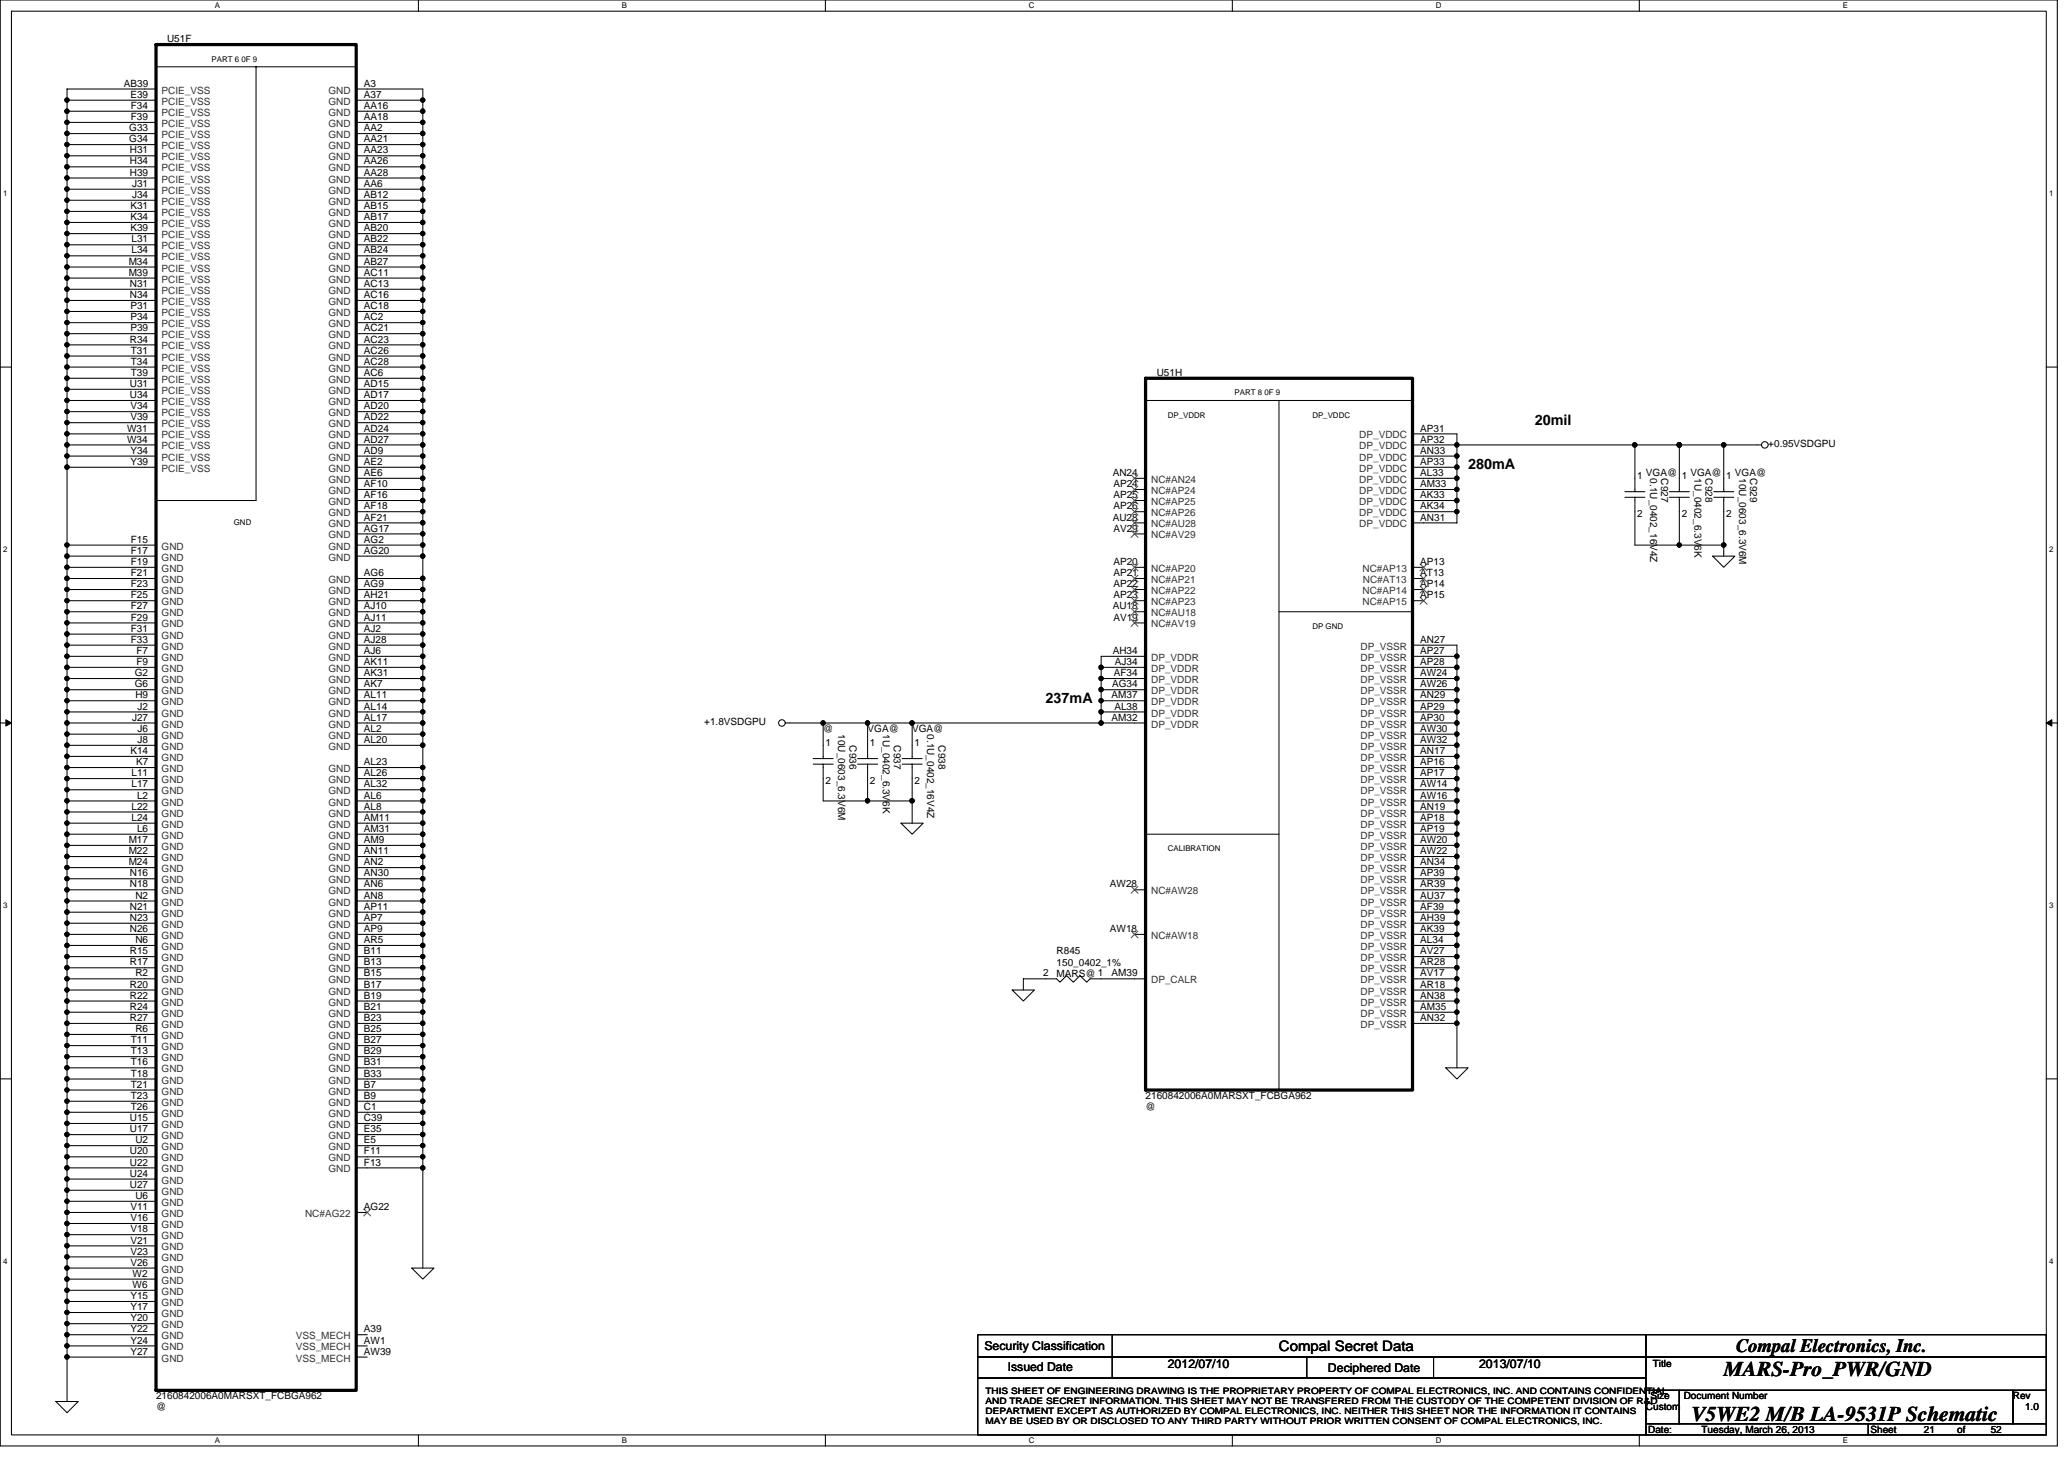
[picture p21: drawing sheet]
<svg xmlns="http://www.w3.org/2000/svg" width="297mm" height="210mm" viewBox="0 0 297 210" stroke-linecap="round" stroke-linejoin="round" font-family="sans-serif">
<defs><g id="words">
<g font-size="3">
<text x="248.1" y="198">MARS-Pro_PWR/GND</text>
<text x="243.4" y="204.4">V5WE2 M/B LA-9531P Schematic</text>
</g>
<text font-size="2.7" x="249.8" y="194.5">Compal Electronics, Inc.</text>
<g font-size="2.1">
<text x="220.9" y="61.2">20mil</text>
<text x="211.3" y="67.5">280mA</text>
<text x="150.5" y="101.2">237mA</text>
<text x="184.1" y="194.4">Compal Secret Data</text>
</g>
<g font-size="1.8">
<text x="141.7" y="194.2">Security Classification</text>
<text x="145" y="197.3">Issued Date</text>
<text x="168.1" y="196.8">2012/07/10</text>
<text x="191.1" y="197.4">Deciphered Date</text>
<text x="212.9" y="196.8">2013/07/10</text>
</g>
<g font-size="1.4">
<text x="24" y="6.1">U51F</text>
<text x="17.8" y="12.5">AB39</text>
<text x="18.8" y="14.1">E39</text>
<text x="18.8" y="15.7">F34</text>
<text x="18.8" y="17.3">F39</text>
<text x="52.4" y="12.5">A3</text>
<text x="52.4" y="14.1">A37</text>
<text x="52.4" y="15.7">AA16</text>
<text x="52.4" y="17.3">AA18</text>
<text x="18.6" y="18.9">G33</text>
<text x="18.6" y="20.5">G34</text>
<text x="18.7" y="22.1">H31</text>
<text x="18.7" y="23.7">H34</text>
<text x="52.4" y="18.9">AA2</text>
<text x="52.4" y="20.5">AA21</text>
<text x="52.4" y="22.1">AA23</text>
<text x="52.4" y="23.7">AA26</text>
<text x="18.7" y="25.3">H39</text>
<text x="19" y="26.9">J31</text>
<text x="19" y="28.5">J34</text>
<text x="52.4" y="26.9">AA6</text>
<text x="52.4" y="28.5">AB12</text>
<text x="52.4" y="25.3">AA28</text>
<text x="18.8" y="30.1">K31</text>
<text x="18.8" y="31.7">K34</text>
<text x="18.8" y="33.3">K39</text>
<text x="18.9" y="34.9">L31</text>
<text x="52.4" y="30.1">AB15</text>
<text x="52.4" y="31.7">AB17</text>
<text x="52.4" y="33.3">AB20</text>
<text x="52.4" y="34.9">AB22</text>
<text x="18.5" y="38.1">M34</text>
<text x="18.5" y="39.7">M39</text>
<text x="18.7" y="41.3">N31</text>
<text x="18.9" y="36.5">L34</text>
<text x="52.4" y="36.5">AB24</text>
<text x="52.4" y="38.1">AB27</text>
<text x="52.4" y="39.7">AC11</text>
<text x="52.4" y="41.3">AC13</text>
<text x="18.7" y="42.9">N34</text>
<text x="18.8" y="44.5">P31</text>
<text x="18.8" y="46.1">P34</text>
<text x="18.8" y="47.7">P39</text>
<text x="52.4" y="42.9">AC16</text>
<text x="52.4" y="44.5">AC18</text>
<text x="52.4" y="46.1">AC2</text>
<text x="52.4" y="47.7">AC21</text>
<text x="18.7" y="49.3">R34</text>
<text x="18.8" y="50.9">T31</text>
<text x="18.8" y="52.5">T34</text>
<text x="52.4" y="49.3">AC23</text>
<text x="52.4" y="50.9">AC26</text>
<text x="52.4" y="52.5">AC28</text>
<text x="18.7" y="55.7">U31</text>
<text x="18.7" y="57.3">U34</text>
<text x="18.8" y="58.9">V34</text>
<text x="18.8" y="54.1">T39</text>
<text x="52.4" y="54.1">AC6</text>
<text x="52.4" y="55.7">AD15</text>
<text x="52.4" y="57.3">AD17</text>
<text x="52.4" y="58.9">AD20</text>
<text x="166.5" y="54.1">U51H</text>
<text x="18.3" y="62.1">W31</text>
<text x="18.3" y="63.7">W34</text>
<text x="18.8" y="60.5">V39</text>
<text x="18.8" y="65.3">Y34</text>
<text x="52.4" y="60.5">AD22</text>
<text x="52.4" y="62.1">AD24</text>
<text x="52.4" y="63.7">AD27</text>
<text x="52.4" y="65.3">AD9</text>
<text x="204.4" y="62.1">AP31</text>
<text x="204.4" y="63.7">AP32</text>
<text x="204.4" y="65.3">AN33</text>
<text x="254.5" y="64.3">+0.95VSDGPU</text>
<text x="18.8" y="66.9">Y39</text>
<text x="52.4" y="66.9">AE2</text>
<text x="52.4" y="68.5">AE6</text>
<text x="52.4" y="70.1">AF10</text>
<text x="52.4" y="71.7">AF16</text>
<text x="160.1" y="68.5">AN24</text>
<text x="160.2" y="70.1">AP24</text>
<text x="160.2" y="71.7">AP25</text>
<text x="204.4" y="66.9">AP33</text>
<text x="204.4" y="68.5">AL33</text>
<text x="204.4" y="70.1">AM33</text>
<text x="204.4" y="71.7">AK33</text>
<text x="235.6" y="69">1</text>
<text x="236.9" y="68.5">VGA@</text>
<text x="237.5" y="68.8" transform="rotate(90 237.5 68.8)">0.1U_0402_16V4Z</text>
<text x="239.1" y="68.8" transform="rotate(90 239.1 68.8)">C927</text>
<text x="242" y="69">1</text>
<text x="243.3" y="68.5">VGA@</text>
<text x="243.9" y="68.8" transform="rotate(90 243.9 68.8)">1U_0402_6.3V6K</text>
<text x="245.5" y="68.8" transform="rotate(90 245.5 68.8)">C928</text>
<text x="248.4" y="69">1</text>
<text x="249.7" y="68.5">VGA@</text>
<text x="250.3" y="68.8" transform="rotate(90 250.3 68.8)">10U_0603_6.3V6M</text>
<text x="251.9" y="68.8" transform="rotate(90 251.9 68.8)">C929</text>
<text x="52.4" y="73.3">AF18</text>
<text x="52.4" y="74.9">AF21</text>
<text x="52.4" y="76.5">AG17</text>
<text x="160.1" y="74.9">AU28</text>
<text x="160.2" y="76.5">AV29</text>
<text x="160.2" y="73.3">AP26</text>
<text x="204.4" y="73.3">AK34</text>
<text x="204.4" y="74.9">AN31</text>
<text x="235.6" y="74.4">2</text>
<text x="242" y="74.4">2</text>
<text x="248.4" y="74.4">2</text>
<text x="18.8" y="78.1">F15</text>
<text x="18.8" y="79.7">F17</text>
<text x="18.8" y="81.3">F19</text>
<text x="18.8" y="82.9">F21</text>
<text x="52.4" y="78.1">AG2</text>
<text x="52.4" y="79.7">AG20</text>
<text x="52.4" y="82.9">AG6</text>
<text x="160.2" y="81.3">AP20</text>
<text x="160.2" y="82.9">AP21</text>
<text x="204.4" y="82.9">AT13</text>
<text x="204.4" y="81.3">AP13</text>
<text x="18.8" y="84.5">F23</text>
<text x="18.8" y="86.1">F25</text>
<text x="18.8" y="87.7">F27</text>
<text x="18.8" y="89.3">F29</text>
<text x="52.4" y="84.5">AG9</text>
<text x="52.4" y="86.1">AH21</text>
<text x="52.4" y="87.7">AJ10</text>
<text x="52.4" y="89.3">AJ11</text>
<text x="160.1" y="87.7">AU18</text>
<text x="160.2" y="89.3">AV19</text>
<text x="160.2" y="84.5">AP22</text>
<text x="160.2" y="86.1">AP23</text>
<text x="204.4" y="84.5">AP14</text>
<text x="204.4" y="86.1">AP15</text>
<text x="18.8" y="90.9">F31</text>
<text x="18.8" y="92.5">F33</text>
<text x="19.6" y="94.1">F7</text>
<text x="19.6" y="95.7">F9</text>
<text x="52.4" y="90.9">AJ2</text>
<text x="52.4" y="92.5">AJ28</text>
<text x="52.4" y="94.1">AJ6</text>
<text x="52.4" y="95.7">AK11</text>
<text x="160.1" y="94.1">AH34</text>
<text x="160.5" y="95.7">AJ34</text>
<text x="204.4" y="92.5">AN27</text>
<text x="204.4" y="94.1">AP27</text>
<text x="204.4" y="95.7">AP28</text>
<text x="19.4" y="97.3">G2</text>
<text x="19.4" y="98.9">G6</text>
<text x="19.5" y="100.5">H9</text>
<text x="52.4" y="97.3">AK31</text>
<text x="52.4" y="98.9">AK7</text>
<text x="52.4" y="100.5">AL11</text>
<text x="160" y="100.5">AM37</text>
<text x="160.1" y="98.9">AG34</text>
<text x="160.3" y="97.3">AF34</text>
<text x="204.4" y="97.3">AW24</text>
<text x="204.4" y="98.9">AW26</text>
<text x="204.4" y="100.5">AN29</text>
<text x="19" y="103.7">J27</text>
<text x="19.8" y="102.1">J2</text>
<text x="19.8" y="105.3">J6</text>
<text x="19.8" y="106.9">J8</text>
<text x="52.4" y="102.1">AL14</text>
<text x="52.4" y="103.7">AL17</text>
<text x="52.4" y="105.3">AL2</text>
<text x="52.4" y="106.9">AL20</text>
<text x="101.3" y="104.4">+1.8VSDGPU</text>
<text x="118.5" y="105.3">@</text>
<text x="118.8" y="107.4">1</text>
<text x="120.6" y="105.6" transform="rotate(90 120.6 105.6)">10U_0603_6.3V6M</text>
<text x="122.3" y="107.2" transform="rotate(90 122.3 107.2)">C936</text>
<text x="124.9" y="105.3">VGA@</text>
<text x="125.2" y="107.4">1</text>
<text x="127.1" y="105.6" transform="rotate(90 127.1 105.6)">1U_0402_6.3V6K</text>
<text x="128.6" y="107.2" transform="rotate(90 128.6 107.2)">C937</text>
<text x="131.3" y="105.3">VGA@</text>
<text x="131.6" y="107.4">1</text>
<text x="133.5" y="105.6" transform="rotate(90 133.5 105.6)">0.1U_0402_16V4Z</text>
<text x="135.1" y="107.2" transform="rotate(90 135.1 107.2)">C938</text>
<text x="160" y="103.7">AM32</text>
<text x="160.4" y="102.1">AL38</text>
<text x="204.4" y="102.1">AP29</text>
<text x="204.4" y="103.7">AP30</text>
<text x="204.4" y="105.3">AW30</text>
<text x="204.4" y="106.9">AW32</text>
<text x="18.8" y="108.5">K14</text>
<text x="18.9" y="111.7">L11</text>
<text x="18.9" y="113.3">L17</text>
<text x="19.6" y="110.1">K7</text>
<text x="52.4" y="110.1">AL23</text>
<text x="52.4" y="111.7">AL26</text>
<text x="52.4" y="113.3">AL32</text>
<text x="118.8" y="112.8">2</text>
<text x="125.2" y="112.8">2</text>
<text x="131.6" y="112.8">2</text>
<text x="204.4" y="108.5">AN17</text>
<text x="204.4" y="110.1">AP16</text>
<text x="204.4" y="111.7">AP17</text>
<text x="204.4" y="113.3">AW14</text>
<text x="18.9" y="116.5">L22</text>
<text x="18.9" y="118.1">L24</text>
<text x="19.7" y="114.9">L2</text>
<text x="19.7" y="119.7">L6</text>
<text x="52.4" y="114.9">AL6</text>
<text x="52.4" y="116.5">AL8</text>
<text x="52.4" y="118.1">AM11</text>
<text x="52.4" y="119.7">AM31</text>
<text x="204.4" y="114.9">AW16</text>
<text x="204.4" y="116.5">AN19</text>
<text x="204.4" y="118.1">AP18</text>
<text x="204.4" y="119.7">AP19</text>
<text x="18.5" y="121.3">M17</text>
<text x="18.5" y="122.9">M22</text>
<text x="18.5" y="124.5">M24</text>
<text x="52.4" y="121.3">AM9</text>
<text x="52.4" y="122.9">AN11</text>
<text x="52.4" y="124.5">AN2</text>
<text x="204.4" y="121.3">AW20</text>
<text x="204.4" y="122.9">AW22</text>
<text x="204.4" y="124.5">AN34</text>
<text x="18.7" y="126.1">N16</text>
<text x="18.7" y="127.7">N18</text>
<text x="18.7" y="130.9">N21</text>
<text x="19.5" y="129.3">N2</text>
<text x="52.4" y="126.1">AN30</text>
<text x="52.4" y="127.7">AN6</text>
<text x="52.4" y="129.3">AN8</text>
<text x="52.4" y="130.9">AP11</text>
<text x="159.7" y="127.7">AW28</text>
<text x="204.4" y="126.1">AP39</text>
<text x="204.4" y="127.7">AR39</text>
<text x="204.4" y="129.3">AU37</text>
<text x="204.4" y="130.9">AF39</text>
<text x="18.7" y="132.5">N23</text>
<text x="18.7" y="134.1">N26</text>
<text x="18.7" y="137.3">R15</text>
<text x="19.5" y="135.7">N6</text>
<text x="52.4" y="132.5">AP7</text>
<text x="52.4" y="134.1">AP9</text>
<text x="52.4" y="135.7">AR5</text>
<text x="52.4" y="137.3">B11</text>
<text x="152.1" y="137.3">R845</text>
<text x="159.7" y="134.1">AW18</text>
<text x="204.4" y="137.3">AV27</text>
<text x="204.4" y="132.5">AH39</text>
<text x="204.4" y="134.1">AK39</text>
<text x="204.4" y="135.7">AL34</text>
<text x="18.7" y="138.9">R17</text>
<text x="18.7" y="142.1">R20</text>
<text x="18.7" y="143.7">R22</text>
<text x="19.5" y="140.5">R2</text>
<text x="52.4" y="138.9">B13</text>
<text x="52.4" y="140.5">B15</text>
<text x="52.4" y="142.1">B17</text>
<text x="52.4" y="143.7">B19</text>
<text x="150.1" y="140.5">2</text>
<text x="152.1" y="138.9">150_0402_1%</text>
<text x="152.1" y="140.5">MARS@ 1</text>
<text x="160" y="140.5">AM39</text>
<text x="204.4" y="138.9">AR28</text>
<text x="204.4" y="140.5">AV17</text>
<text x="204.4" y="142.1">AR18</text>
<text x="204.4" y="143.7">AN38</text>
<text x="18.7" y="145.3">R24</text>
<text x="18.7" y="146.9">R27</text>
<text x="19.5" y="148.5">R6</text>
<text x="52.4" y="145.3">B21</text>
<text x="52.4" y="146.9">B23</text>
<text x="52.4" y="148.5">B25</text>
<text x="204.4" y="145.3">AM35</text>
<text x="204.4" y="146.9">AN32</text>
<text x="18.8" y="150.1">T11</text>
<text x="18.8" y="151.7">T13</text>
<text x="18.8" y="153.3">T16</text>
<text x="18.8" y="154.9">T18</text>
<text x="52.4" y="150.1">B27</text>
<text x="52.4" y="151.7">B29</text>
<text x="52.4" y="153.3">B31</text>
<text x="52.4" y="154.9">B33</text>
<text x="18.7" y="161.3">U15</text>
<text x="18.8" y="156.5">T21</text>
<text x="18.8" y="158.1">T23</text>
<text x="18.8" y="159.7">T26</text>
<text x="52.4" y="156.5">B7</text>
<text x="52.4" y="158.1">B9</text>
<text x="52.4" y="159.7">C1</text>
<text x="52.4" y="161.3">C39</text>
<text x="164.9" y="158.1">2160842006A0MARSXT_FCBGA962</text>
<text x="164.9" y="159.7">@</text>
<text x="18.7" y="162.9">U17</text>
<text x="18.7" y="166.1">U20</text>
<text x="18.7" y="167.7">U22</text>
<text x="19.5" y="164.5">U2</text>
<text x="52.4" y="167.7">F13</text>
<text x="52.4" y="162.9">E35</text>
<text x="52.4" y="164.5">E5</text>
<text x="52.4" y="166.1">F11</text>
<text x="18.7" y="169.3">U24</text>
<text x="18.7" y="170.9">U27</text>
<text x="19.5" y="172.5">U6</text>
<text x="18.8" y="174.1">V11</text>
<text x="18.8" y="175.7">V16</text>
<text x="18.8" y="177.3">V18</text>
<text x="18.8" y="178.9">V21</text>
<text x="52.4" y="174.1">AG22</text>
<text x="18.8" y="180.5">V23</text>
<text x="18.8" y="182.1">V26</text>
<text x="19.1" y="183.7">W2</text>
<text x="19.1" y="185.3">W6</text>
<text x="18.8" y="186.9">Y15</text>
<text x="18.8" y="188.5">Y17</text>
<text x="18.8" y="190.1">Y20</text>
<text x="18.8" y="191.7">Y22</text>
<text x="52.4" y="191.7">A39</text>
<text x="18.8" y="193.3">Y24</text>
<text x="18.8" y="194.9">Y27</text>
<text x="52.4" y="193.3">AW1</text>
<text x="52.4" y="194.9">AW39</text>
<text x="237.8" y="196.7">Title</text>
<text x="22.5" y="201.3">2160842006A0MARSXT_FCBGA962</text>
<text x="22.5" y="202.9">@</text>
<text x="236.9" y="202.9">Custom</text>
<text x="237.5" y="201.3">Size</text>
<text x="242.3" y="201.3">Document Number</text>
<text x="289.7" y="201.3">Rev</text>
<text x="291.4" y="202.9">1.0</text>
<text x="237.2" y="206.1">Date:</text>
<text x="244.9" y="206.1">Tuesday, March 26, 2013</text>
<text x="269.2" y="206.1">Sheet</text>
<text x="276.9" y="206.1">21</text>
<text x="281.7" y="206.1">of</text>
<text x="286.5" y="206.1">52</text>
</g>
<g font-size="1.4" fill="#333">
<text x="23.3" y="13.5">PCIE_VSS</text>
<text x="23.3" y="15.1">PCIE_VSS</text>
<text x="23.3" y="16.7">PCIE_VSS</text>
<text x="47.3" y="13.5">GND</text>
<text x="47.3" y="15.1">GND</text>
<text x="47.3" y="16.7">GND</text>
<text x="23.3" y="18.3">PCIE_VSS</text>
<text x="23.3" y="19.9">PCIE_VSS</text>
<text x="23.3" y="21.5">PCIE_VSS</text>
<text x="23.3" y="23.1">PCIE_VSS</text>
<text x="47.3" y="18.3">GND</text>
<text x="47.3" y="19.9">GND</text>
<text x="47.3" y="21.5">GND</text>
<text x="47.3" y="23.1">GND</text>
<text x="23.3" y="27.9">PCIE_VSS</text>
<text x="23.3" y="29.5">PCIE_VSS</text>
<text x="23.3" y="24.7">PCIE_VSS</text>
<text x="23.3" y="26.3">PCIE_VSS</text>
<text x="47.3" y="27.9">GND</text>
<text x="47.3" y="29.5">GND</text>
<text x="47.3" y="24.7">GND</text>
<text x="47.3" y="26.3">GND</text>
<text x="23.3" y="31.1">PCIE_VSS</text>
<text x="23.3" y="32.7">PCIE_VSS</text>
<text x="23.3" y="34.3">PCIE_VSS</text>
<text x="23.3" y="35.9">PCIE_VSS</text>
<text x="47.3" y="31.1">GND</text>
<text x="47.3" y="32.7">GND</text>
<text x="47.3" y="34.3">GND</text>
<text x="47.3" y="35.9">GND</text>
<text x="23.3" y="37.5">PCIE_VSS</text>
<text x="23.3" y="39.1">PCIE_VSS</text>
<text x="23.3" y="40.7">PCIE_VSS</text>
<text x="47.3" y="37.5">GND</text>
<text x="47.3" y="39.1">GND</text>
<text x="47.3" y="40.7">GND</text>
<text x="23.3" y="42.3">PCIE_VSS</text>
<text x="23.3" y="43.9">PCIE_VSS</text>
<text x="23.3" y="45.5">PCIE_VSS</text>
<text x="23.3" y="47.1">PCIE_VSS</text>
<text x="47.3" y="42.3">GND</text>
<text x="47.3" y="43.9">GND</text>
<text x="47.3" y="45.5">GND</text>
<text x="47.3" y="47.1">GND</text>
<text x="23.3" y="48.7">PCIE_VSS</text>
<text x="23.3" y="50.3">PCIE_VSS</text>
<text x="23.3" y="51.9">PCIE_VSS</text>
<text x="23.3" y="53.5">PCIE_VSS</text>
<text x="47.3" y="48.7">GND</text>
<text x="47.3" y="50.3">GND</text>
<text x="47.3" y="51.9">GND</text>
<text x="47.3" y="53.5">GND</text>
<text x="23.3" y="55.1">PCIE_VSS</text>
<text x="23.3" y="56.7">PCIE_VSS</text>
<text x="23.3" y="58.3">PCIE_VSS</text>
<text x="23.3" y="59.9">PCIE_VSS</text>
<text x="47.3" y="55.1">GND</text>
<text x="47.3" y="56.7">GND</text>
<text x="47.3" y="58.3">GND</text>
<text x="47.3" y="59.9">GND</text>
<text x="23.3" y="61.5">PCIE_VSS</text>
<text x="23.3" y="63.1">PCIE_VSS</text>
<text x="23.3" y="64.7">PCIE_VSS</text>
<text x="47.3" y="61.5">GND</text>
<text x="47.3" y="63.1">GND</text>
<text x="47.3" y="64.7">GND</text>
<text x="195.6" y="63.1">DP_VDDC</text>
<text x="195.6" y="64.7">DP_VDDC</text>
<text x="23.3" y="66.3">PCIE_VSS</text>
<text x="23.3" y="67.9">PCIE_VSS</text>
<text x="47.3" y="66.3">GND</text>
<text x="47.3" y="67.9">GND</text>
<text x="47.3" y="69.5">GND</text>
<text x="47.3" y="71.1">GND</text>
<text x="165.7" y="69.5">NC#AN24</text>
<text x="165.7" y="71.1">NC#AP24</text>
<text x="195.6" y="66.3">DP_VDDC</text>
<text x="195.6" y="67.9">DP_VDDC</text>
<text x="195.6" y="69.5">DP_VDDC</text>
<text x="195.6" y="71.1">DP_VDDC</text>
<text x="47.3" y="72.7">GND</text>
<text x="47.3" y="74.3">GND</text>
<text x="47.3" y="75.9">GND</text>
<text x="47.3" y="77.5">GND</text>
<text x="165.7" y="75.9">NC#AU28</text>
<text x="165.7" y="77.5">NC#AV29</text>
<text x="165.7" y="72.7">NC#AP25</text>
<text x="165.7" y="74.3">NC#AP26</text>
<text x="195.6" y="72.7">DP_VDDC</text>
<text x="195.6" y="74.3">DP_VDDC</text>
<text x="195.6" y="75.9">DP_VDDC</text>
<text x="23.3" y="79.1">GND</text>
<text x="23.3" y="80.7">GND</text>
<text x="23.3" y="82.3">GND</text>
<text x="23.3" y="83.9">GND</text>
<text x="47.3" y="79.1">GND</text>
<text x="47.3" y="80.7">GND</text>
<text x="47.3" y="83.9">GND</text>
<text x="165.7" y="82.3">NC#AP20</text>
<text x="165.7" y="83.9">NC#AP21</text>
<text x="196.1" y="82.3">NC#AP13</text>
<text x="196.1" y="83.9">NC#AT13</text>
<text x="23.3" y="85.5">GND</text>
<text x="23.3" y="87.1">GND</text>
<text x="23.3" y="88.7">GND</text>
<text x="47.3" y="85.5">GND</text>
<text x="47.3" y="87.1">GND</text>
<text x="47.3" y="88.7">GND</text>
<text x="165.7" y="88.7">NC#AU18</text>
<text x="165.7" y="85.5">NC#AP22</text>
<text x="165.7" y="87.1">NC#AP23</text>
<text x="196.1" y="85.5">NC#AP14</text>
<text x="196.1" y="87.1">NC#AP15</text>
<text x="23.3" y="90.3">GND</text>
<text x="23.3" y="91.9">GND</text>
<text x="23.3" y="93.5">GND</text>
<text x="23.3" y="95.1">GND</text>
<text x="47.3" y="90.3">GND</text>
<text x="47.3" y="91.9">GND</text>
<text x="47.3" y="93.5">GND</text>
<text x="47.3" y="95.1">GND</text>
<text x="165.7" y="90.3">NC#AV19</text>
<text x="165.7" y="95.1">DP_VDDR</text>
<text x="195.8" y="93.5">DP_VSSR</text>
<text x="195.8" y="95.1">DP_VSSR</text>
<text x="23.3" y="96.7">GND</text>
<text x="23.3" y="98.3">GND</text>
<text x="23.3" y="99.9">GND</text>
<text x="23.3" y="101.5">GND</text>
<text x="47.3" y="96.7">GND</text>
<text x="47.3" y="98.3">GND</text>
<text x="47.3" y="99.9">GND</text>
<text x="47.3" y="101.5">GND</text>
<text x="165.7" y="101.5">DP_VDDR</text>
<text x="165.7" y="96.7">DP_VDDR</text>
<text x="165.7" y="98.3">DP_VDDR</text>
<text x="165.7" y="99.9">DP_VDDR</text>
<text x="195.8" y="96.7">DP_VSSR</text>
<text x="195.8" y="98.3">DP_VSSR</text>
<text x="195.8" y="99.9">DP_VSSR</text>
<text x="195.8" y="101.5">DP_VSSR</text>
<text x="23.3" y="103.1">GND</text>
<text x="23.3" y="104.7">GND</text>
<text x="23.3" y="106.3">GND</text>
<text x="23.3" y="107.9">GND</text>
<text x="47.3" y="103.1">GND</text>
<text x="47.3" y="104.7">GND</text>
<text x="47.3" y="106.3">GND</text>
<text x="47.3" y="107.9">GND</text>
<text x="165.7" y="103.1">DP_VDDR</text>
<text x="165.7" y="104.7">DP_VDDR</text>
<text x="195.8" y="103.1">DP_VSSR</text>
<text x="195.8" y="104.7">DP_VSSR</text>
<text x="195.8" y="106.3">DP_VSSR</text>
<text x="195.8" y="107.9">DP_VSSR</text>
<text x="23.3" y="109.5">GND</text>
<text x="23.3" y="111.1">GND</text>
<text x="23.3" y="112.7">GND</text>
<text x="47.3" y="111.1">GND</text>
<text x="47.3" y="112.7">GND</text>
<text x="195.8" y="109.5">DP_VSSR</text>
<text x="195.8" y="111.1">DP_VSSR</text>
<text x="195.8" y="112.7">DP_VSSR</text>
<text x="23.3" y="114.3">GND</text>
<text x="23.3" y="115.9">GND</text>
<text x="23.3" y="117.5">GND</text>
<text x="23.3" y="119.1">GND</text>
<text x="47.3" y="114.3">GND</text>
<text x="47.3" y="115.9">GND</text>
<text x="47.3" y="117.5">GND</text>
<text x="47.3" y="119.1">GND</text>
<text x="195.8" y="114.3">DP_VSSR</text>
<text x="195.8" y="115.9">DP_VSSR</text>
<text x="195.8" y="117.5">DP_VSSR</text>
<text x="195.8" y="119.1">DP_VSSR</text>
<text x="23.3" y="120.7">GND</text>
<text x="23.3" y="122.3">GND</text>
<text x="23.3" y="123.9">GND</text>
<text x="23.3" y="125.5">GND</text>
<text x="47.3" y="120.7">GND</text>
<text x="47.3" y="122.3">GND</text>
<text x="47.3" y="123.9">GND</text>
<text x="47.3" y="125.5">GND</text>
<text x="195.8" y="120.7">DP_VSSR</text>
<text x="195.8" y="122.3">DP_VSSR</text>
<text x="195.8" y="123.9">DP_VSSR</text>
<text x="195.8" y="125.5">DP_VSSR</text>
<text x="23.3" y="127.1">GND</text>
<text x="23.3" y="128.7">GND</text>
<text x="23.3" y="130.3">GND</text>
<text x="23.3" y="131.9">GND</text>
<text x="47.3" y="127.1">GND</text>
<text x="47.3" y="128.7">GND</text>
<text x="47.3" y="130.3">GND</text>
<text x="47.3" y="131.9">GND</text>
<text x="165.7" y="128.7">NC#AW28</text>
<text x="195.8" y="127.1">DP_VSSR</text>
<text x="195.8" y="128.7">DP_VSSR</text>
<text x="195.8" y="130.3">DP_VSSR</text>
<text x="195.8" y="131.9">DP_VSSR</text>
<text x="23.3" y="133.5">GND</text>
<text x="23.3" y="135.1">GND</text>
<text x="23.3" y="136.7">GND</text>
<text x="47.3" y="133.5">GND</text>
<text x="47.3" y="135.1">GND</text>
<text x="47.3" y="136.7">GND</text>
<text x="165.7" y="135.1">NC#AW18</text>
<text x="195.8" y="133.5">DP_VSSR</text>
<text x="195.8" y="135.1">DP_VSSR</text>
<text x="195.8" y="136.7">DP_VSSR</text>
<text x="23.3" y="138.3">GND</text>
<text x="23.3" y="139.9">GND</text>
<text x="23.3" y="141.5">GND</text>
<text x="23.3" y="143.1">GND</text>
<text x="47.3" y="138.3">GND</text>
<text x="47.3" y="139.9">GND</text>
<text x="47.3" y="141.5">GND</text>
<text x="47.3" y="143.1">GND</text>
<text x="165.7" y="141.5">DP_CALR</text>
<text x="195.8" y="138.3">DP_VSSR</text>
<text x="195.8" y="139.9">DP_VSSR</text>
<text x="195.8" y="141.5">DP_VSSR</text>
<text x="195.8" y="143.1">DP_VSSR</text>
<text x="23.3" y="144.7">GND</text>
<text x="23.3" y="146.3">GND</text>
<text x="23.3" y="147.9">GND</text>
<text x="23.3" y="149.5">GND</text>
<text x="47.3" y="144.7">GND</text>
<text x="47.3" y="146.3">GND</text>
<text x="47.3" y="147.9">GND</text>
<text x="47.3" y="149.5">GND</text>
<text x="195.8" y="144.7">DP_VSSR</text>
<text x="195.8" y="146.3">DP_VSSR</text>
<text x="195.8" y="147.9">DP_VSSR</text>
<text x="23.3" y="151.1">GND</text>
<text x="23.3" y="152.7">GND</text>
<text x="23.3" y="154.3">GND</text>
<text x="23.3" y="155.9">GND</text>
<text x="47.3" y="151.1">GND</text>
<text x="47.3" y="152.7">GND</text>
<text x="47.3" y="154.3">GND</text>
<text x="47.3" y="155.9">GND</text>
<text x="23.3" y="157.5">GND</text>
<text x="23.3" y="159.1">GND</text>
<text x="23.3" y="160.7">GND</text>
<text x="47.3" y="157.5">GND</text>
<text x="47.3" y="159.1">GND</text>
<text x="47.3" y="160.7">GND</text>
<text x="23.3" y="162.3">GND</text>
<text x="23.3" y="163.9">GND</text>
<text x="23.3" y="165.5">GND</text>
<text x="23.3" y="167.1">GND</text>
<text x="47.3" y="162.3">GND</text>
<text x="47.3" y="163.9">GND</text>
<text x="47.3" y="165.5">GND</text>
<text x="47.3" y="167.1">GND</text>
<text x="23.3" y="168.7">GND</text>
<text x="23.3" y="170.3">GND</text>
<text x="23.3" y="171.9">GND</text>
<text x="23.3" y="173.5">GND</text>
<text x="47.3" y="168.7">GND</text>
<text x="23.3" y="175.1">GND</text>
<text x="23.3" y="176.7">GND</text>
<text x="23.3" y="178.3">GND</text>
<text x="23.3" y="179.9">GND</text>
<text x="43.9" y="175.1">NC#AG22</text>
<text x="23.3" y="181.5">GND</text>
<text x="23.3" y="183.1">GND</text>
<text x="23.3" y="184.7">GND</text>
<text x="23.3" y="186.3">GND</text>
<text x="23.3" y="187.9">GND</text>
<text x="23.3" y="189.5">GND</text>
<text x="23.3" y="191.1">GND</text>
<text x="23.3" y="192.7">GND</text>
<text x="23.3" y="194.3">GND</text>
<text x="23.3" y="195.9">GND</text>
<text x="42.6" y="192.7">VSS_MECH</text>
<text x="42.6" y="194.3">VSS_MECH</text>
<text x="42.6" y="195.9">VSS_MECH</text>
</g>
<g font-size="1.3">
<text x="141.8" y="200.5">THIS SHEET OF ENGINEERING DRAWING IS THE PROPRIETARY PROPERTY OF COMPAL ELECTRONICS, INC. AND CONTAINS CONFIDENTIAL</text>
<text x="141.8" y="202">AND TRADE SECRET INFORMATION. THIS SHEET MAY NOT BE TRANSFERED FROM THE CUSTODY OF THE COMPETENT DIVISION OF R&amp;D</text>
<text x="141.8" y="203.5">DEPARTMENT EXCEPT AS AUTHORIZED BY COMPAL ELECTRONICS, INC. NEITHER THIS SHEET NOR THE INFORMATION IT CONTAINS</text>
<text x="141.8" y="204.9">MAY BE USED BY OR DISCLOSED TO ANY THIRD PARTY WITHOUT PRIOR WRITTEN CONSENT OF COMPAL ELECTRONICS, INC.</text>
</g>
<g font-size="1.1">
<text x="30.9" y="1.2">A</text>
<text x="89.5" y="1.2">B</text>
<text x="148.1" y="1.2">C</text>
<text x="206.6" y="1.2">D</text>
<text x="265.2" y="1.2">E</text>
<text x="30.5" y="8.9">PART 6 0F 9</text>
<text x=".4" y="28.2">1</text>
<text x="294.9" y="28.2">1</text>
<text x="177.7" y="56.9">PART 8 0F 9</text>
<text x="168.1" y="60.1">DP_VDDR</text>
<text x="188.9" y="60.1">DP_VDDC</text>
<text x="33.7" y="75.6">GND</text>
<text x=".4" y="79.4">2</text>
<text x="294.9" y="79.4">2</text>
<text x="188.9" y="90.5">DP GND</text>
<text x="168.1" y="122.5">CALIBRATION</text>
<text x=".4" y="130.6">3</text>
<text x="294.9" y="130.6">3</text>
<text x=".4" y="181.8">4</text>
<text x="294.9" y="181.8">4</text>
<text x="30.9" y="207.6">A</text>
<text x="89.5" y="207.6">B</text>
<text x="148.1" y="207.6">C</text>
<text x="206.6" y="207.6">D</text>
<text x="265.2" y="207.6">E</text>
</g>
</g></defs>
<path d="M0 0h296.1v208h-296.1zM1.6 1.6h292.9v204.8h-292.9z" fill="none" stroke="#000" stroke-width=".15"/>
<g fill="#fff">
<path d="M30.9 .2h.8v1.2h-.8z"/>
<path d="M30.9 206.6h.8v1.3h-.8z"/>
</g>
<path d="M60.2 0v1.6M60.2 206.4v1.6" fill="none" stroke="#000" stroke-width=".15"/>
<g fill="#fff">
<path d="M89.5 .2h.7v1.2h-.7z"/>
<path d="M89.5 206.6h.7v1.3h-.7z"/>
</g>
<path d="M118.8 0v1.6M118.8 206.4v1.6" fill="none" stroke="#000" stroke-width=".15"/>
<g fill="#fff">
<path d="M148.1 .2h.8v1.2h-.8z"/>
<path d="M148.1 206.6h.8v1.3h-.8z"/>
</g>
<path d="M177.4 0v1.6M177.4 206.4v1.6" fill="none" stroke="#000" stroke-width=".15"/>
<g fill="#fff">
<path d="M206.6 .2h.8v1.2h-.8z"/>
<path d="M206.6 206.6h.8v1.3h-.8z"/>
</g>
<path d="M235.9 0v1.6M235.9 206.4v1.6" fill="none" stroke="#000" stroke-width=".15"/>
<g fill="#fff">
<path d="M265.2 .2h.7v1.2h-.7z"/>
<path d="M265.2 206.6h.7v1.3h-.7z"/>
<path d="M.4 27.2h.7v1.3h-.7z"/>
<path d="M294.9 27.2h.6v1.3h-.6z"/>
<path d="M.4 78.4h.7v1.3h-.7z"/>
<path d="M294.9 78.4h.6v1.3h-.6z"/>
</g>
<path d="M0 52.8h1.6M294.5 52.8h1.6" fill="none" stroke="#000" stroke-width=".15"/>
<g fill="#fff">
<path d="M.4 129.6h.7v1.3h-.7z"/>
<path d="M294.9 129.6h.6v1.3h-.6z"/>
</g>
<path d="M0 104h1.6M294.5 104h1.6" fill="none" stroke="#000" stroke-width=".15"/>
<path d="M.8 103.5l.8 .5-.8 .5zM294.5 104l.8-.5v1z" fill="#000" stroke="#000" stroke-width=".14"/>
<g fill="#fff">
<path d="M.4 180.8h.7v1.3h-.7z"/>
<path d="M294.9 180.8h.6v1.3h-.6z"/>
</g>
<g fill="none" stroke="#000" stroke-width=".15">
<path d="M9.6 14.4v187.2M9.6 16h12.9M22.5 9.6h28.8M22.5 12.8h-12.9v1.6h12.9M22.5 17.6h-12.9M22.5 19.2h-12.9M36.8 9.6v62.4h-14.3M51.3 12.8h9.6v169.6M51.3 16h9.6M51.3 17.6h9.6M51.3 19.2h9.6M51.3 14.4h9.6"/>
<path d="M9.6 22.4h12.9M9.6 27.2h12.9M9.6 28.8h12.9M9.6 32h12.9M9.6 33.6h12.9M9.6 38.4h12.9M22.5 20.8h-12.9M22.5 24h-12.9M22.5 25.6h-12.9M22.5 30.4h-12.9M22.5 35.2h-12.9M22.5 36.8h-12.9"/>
<path d="M51.3 20.8h9.6M51.3 22.4h9.6M51.3 24h9.6M51.3 25.6h9.6M51.3 28.8h9.6M51.3 30.4h9.6M51.3 32h9.6M51.3 33.6h9.6M51.3 35.2h9.6M51.3 36.8h9.6M51.3 38.4h9.6M60.9 27.2h-9.6"/>
<path d="M9.6 40h12.9M9.6 41.6h12.9M9.6 49.6h12.9M9.6 51.2h12.9M9.6 52.8h12.9M9.6 57.6h12.9M9.6 59.2h12.9M22.5 43.2h-12.9M22.5 44.8h-12.9M22.5 46.4h-12.9M22.5 48h-12.9M22.5 54.4h-12.9"/>
<path d="M22.5 56h-12.9M51.3 40h9.6M51.3 41.6h9.6M51.3 43.2h9.6M51.3 44.8h9.6M51.3 46.4h9.6M51.3 48h9.6M51.3 49.6h9.6M51.3 51.2h9.6M51.3 52.8h9.6M51.3 54.4h9.6M51.3 56h9.6"/>
<path d="M51.3 59.2h9.6M60.9 57.6h-9.6M164.9 57.6h38.4M184.1 57.6v99.2M9.6 62.4h12.9M9.6 64h12.9M9.6 78.4h12.9M9.6 60.8h12.9M22.5 65.6h-12.9M22.5 67.2h-12.9M51.3 62.4h9.6M51.3 64h9.6"/>
<path d="M51.3 65.6h9.6M51.3 67.2h9.6M51.3 78.4h9.6M51.3 60.8h9.6M51.3 68.8h9.6M51.3 70.4h9.6M51.3 72h9.6M51.3 73.6h9.6M51.3 76.8h9.6M60.9 75.2h-9.6M163.3 68.8h1.6M163.3 70.4h1.6"/>
<path d="M163.3 72h1.6M163.3 73.6h1.6M163.3 75.2h1.6M163.3 76.8h1.6M203.3 62.4h6.4v12.8h-6.4M203.3 65.6h6.4M203.3 67.2h6.4M203.3 68.8h6.4M203.3 70.4h6.4M203.3 72h6.4M203.3 73.6h6.4M233.8 71.5h2.9"/>
<path d="M233.8 70.7h2.9M235.3 64v6.7M235.3 71.5v6.9h12.8M240.2 71.5h2.9M240.2 70.7h2.9M241.7 64v6.7M241.7 71.5v6.9M246.6 71.5h2.9M246.6 70.7h2.9M248.1 64v6.7M248.1 71.5v8.5M253.5 64h-50.2"/>
<path d="M9.6 80h12.9M9.6 81.6h12.9M9.6 91.2h12.9M9.6 92.8h12.9M9.6 94.4h12.9M9.6 96h12.9M9.6 97.6h12.9M9.6 99.2h12.9M22.5 83.2h-12.9M22.5 84.8h-12.9M22.5 86.4h-12.9M22.5 88h-12.9"/>
<path d="M22.5 89.6h-12.9M51.3 80h9.6M51.3 83.2h9.6M51.3 84.8h9.6M51.3 86.4h9.6M51.3 88h9.6M51.3 89.6h9.6M51.3 91.2h9.6M51.3 92.8h9.6M51.3 94.4h9.6M51.3 96h9.6M51.3 97.6h9.6"/>
<path d="M51.3 99.2h9.6M158.5 97.6h6.4M158.5 99.2h6.4M158.5 96h6.4M163.3 81.6h1.6M163.3 83.2h1.6M163.3 84.8h1.6M163.3 86.4h1.6M163.3 88h1.6M163.3 89.6h1.6M164.9 94.4h-6.4v9.6M184.1 88h19.2"/>
<path d="M203.3 81.6h1.6M203.3 83.2h1.6M203.3 84.8h1.6M203.3 86.4h1.6M203.3 92.8h6.4v60.8M203.3 94.4h6.4M203.3 96h6.4M203.3 97.6h6.4M203.3 99.2h6.4M246.5 80h3.2l-1.6 1.6zM9.6 100.8h12.9M9.6 102.4h12.9"/>
<path d="M9.6 104h12.9M9.6 115.2h12.9M9.6 116.8h12.9M9.6 118.4h12.9M22.5 105.6h-12.9M22.5 107.2h-12.9M22.5 108.8h-12.9M22.5 110.4h-12.9M22.5 112h-12.9M22.5 113.6h-12.9M51.3 100.8h9.6M51.3 102.4h9.6"/>
<path d="M51.3 104h9.6M51.3 105.6h9.6M51.3 107.2h9.6M51.3 110.4h9.6M51.3 112h9.6M51.3 113.6h9.6M51.3 116.8h9.6M51.3 118.4h9.6M60.9 115.2h-9.6M117 109.9h2.9M117 109.1h2.9M118.5 109.9v5.3h12.8"/>
<path d="M118.5 104v5.1M123.4 109.9h2.9M123.4 109.1h2.9M124.9 104v5.1M124.9 109.9v5.3M129.7 118.4h3.2l-1.6 1.6zM129.8 109.9h2.9M129.8 109.1h2.9M131.3 104v5.1M131.3 109.9v8.5M158.5 100.8h6.4M164.9 102.4h-6.4"/>
<path d="M164.9 104h-51.9M203.3 102.4h6.4M203.3 104h6.4M203.3 105.6h6.4M203.3 107.2h6.4M203.3 108.8h6.4M203.3 110.4h6.4M203.3 112h6.4M203.3 113.6h6.4M203.3 115.2h6.4M203.3 116.8h6.4M209.7 100.8h-6.4"/>
<path d="M209.7 118.4h-6.4M9.6 120h12.9M9.6 121.6h12.9M9.6 123.2h12.9M9.6 124.8h12.9M9.6 126.4h12.9M9.6 128h12.9M9.6 129.6h12.9M22.5 131.2h-12.9M22.5 132.8h-12.9M22.5 134.4h-12.9M22.5 136h-12.9"/>
<path d="M22.5 137.6h-12.9M22.5 139.2h-12.9M51.3 120h9.6M51.3 121.6h9.6M51.3 123.2h9.6M51.3 126.4h9.6M51.3 128h9.6M51.3 129.6h9.6M51.3 131.2h9.6M51.3 132.8h9.6M51.3 134.4h9.6M51.3 136h9.6"/>
<path d="M51.3 137.6h9.6M51.3 139.2h9.6M60.9 124.8h-9.6M163.3 128h1.6M163.3 134.4h1.6M164.9 120h19.2M203.3 123.2h6.4M203.3 126.4h6.4M203.3 128h6.4M203.3 129.6h6.4M203.3 131.2h6.4M203.3 132.8h6.4"/>
<path d="M203.3 134.4h6.4M203.3 136h6.4M203.3 137.6h6.4M203.3 139.2h6.4M209.7 120h-6.4M209.7 121.6h-6.4M209.7 124.8h-6.4M0 155.2h1.6M9.6 140.8h12.9M9.6 150.4h12.9M9.6 152h12.9M9.6 153.6h12.9"/>
<path d="M9.6 155.2h12.9M9.6 156.8h12.9M9.6 158.4h12.9M22.5 142.4h-12.9M22.5 144h-12.9M22.5 145.6h-12.9M22.5 147.2h-12.9M22.5 148.8h-12.9M51.3 140.8h9.6M51.3 142.4h9.6M51.3 144h9.6M51.3 145.6h9.6"/>
<path d="M51.3 147.2h9.6M51.3 148.8h9.6M60.9 150.4h-9.6M60.9 152h-9.6M60.9 153.6h-9.6M60.9 155.2h-9.6M60.9 156.8h-9.6M60.9 158.4h-9.6M145.7 142.4h3.2l-1.6 1.6zM164.9 140.8h-8l-.5 .5-1-.9-.9 .9-1-.9-1 .9-.4-.5h-4.8v1.6M203.3 140.8h6.4M203.3 142.4h6.4"/>
<path d="M203.3 144h6.4M203.3 145.6h6.4M203.3 147.2h6.4M208.1 153.6h3.2l-1.6 1.6zM294.5 155.2h1.6M9.6 160h12.9M9.6 161.6h12.9M9.6 163.2h12.9M9.6 164.8h12.9M9.6 166.4h12.9M9.6 168h12.9M9.6 174.4h12.9"/>
<path d="M22.5 169.6h-12.9M22.5 171.2h-12.9M22.5 172.8h-12.9M22.5 176h-12.9M22.5 177.6h-12.9M22.5 179.2h-12.9M51.3 174.4h1.5M60.9 160h-9.6M60.9 161.6h-9.6M60.9 163.2h-9.6M60.9 164.8h-9.6M60.9 166.4h-9.6"/>
<path d="M60.9 168h-9.6M9.6 195.2h12.9M9.6 180.8h12.9M9.6 182.4h12.9M9.6 184h12.9M9.6 185.6h12.9M9.6 187.2h12.9M9.6 188.8h12.9M9.6 190.4h12.9M9.6 192h12.9M9.6 193.6h12.9M51.3 195.2h1.5"/>
<path d="M51.3 192h1.5M51.3 193.6h1.5M59.3 182.4h3.2l-1.6 1.6zM140.7 192h96.2v3.2h-96.2zM140.7 195.2h96.2v3.1h-96.2zM140.7 198.3h96.2v8.1h-96.2zM160.1 192v6.3M188.1 195.2v3.1M206.3 195.2v3.1M236.9 192h57.6v3.2h-57.6zM236.9 195.2h57.6v4.8h-57.6zM8 201.6h3.3l-1.7 1.6z"/>
<path d="M236.9 200h4.8v4.8h-4.8zM236.9 204.8h32v1.6h-32zM241.7 200h48v4.8h-48zM268.9 204.8h25.6v1.6h-25.6zM289.7 200h4.8v4.8h-4.8z"/>
<circle cx="254" cy="64" r=".47"/>
<circle cx="112.5" cy="104" r=".47"/>
</g>
<g fill="#000" stroke="#000" stroke-width=".15">
<circle cx="9.6" cy="19.2" r=".32"/>
<circle cx="9.6" cy="16" r=".32"/>
<circle cx="9.6" cy="17.6" r=".31"/>
<circle cx="9.6" cy="14.4" r=".31"/>
<circle cx="60.8" cy="19.2" r=".32"/>
<circle cx="60.8" cy="16" r=".32"/>
<circle cx="60.8" cy="17.6" r=".31"/>
<circle cx="60.8" cy="14.4" r=".31"/>
<circle cx="9.6" cy="24" r=".32"/>
<circle cx="9.6" cy="27.2" r=".32"/>
<circle cx="9.6" cy="32" r=".32"/>
<circle cx="9.6" cy="35.2" r=".32"/>
<circle cx="9.6" cy="30.4" r=".31"/>
<circle cx="9.6" cy="25.6" r=".31"/>
<circle cx="9.6" cy="28.8" r=".31"/>
<circle cx="9.6" cy="20.8" r=".31"/>
<circle cx="9.6" cy="33.6" r=".31"/>
<circle cx="9.6" cy="22.4" r=".31"/>
<circle cx="9.6" cy="36.8" r=".31"/>
<circle cx="9.6" cy="38.4" r=".31"/>
<circle cx="60.8" cy="35.2" r=".32"/>
<circle cx="60.8" cy="32" r=".32"/>
<circle cx="60.8" cy="24" r=".32"/>
<circle cx="60.8" cy="27.2" r=".32"/>
<circle cx="60.8" cy="38.4" r=".31"/>
<circle cx="60.8" cy="20.8" r=".31"/>
<circle cx="60.8" cy="25.6" r=".31"/>
<circle cx="60.8" cy="36.8" r=".31"/>
<circle cx="60.8" cy="22.4" r=".31"/>
<circle cx="60.8" cy="33.6" r=".31"/>
<circle cx="60.8" cy="28.8" r=".31"/>
<circle cx="60.8" cy="30.4" r=".31"/>
<circle cx="9.6" cy="56" r=".32"/>
<circle cx="9.6" cy="48" r=".32"/>
<circle cx="9.6" cy="51.2" r=".32"/>
<circle cx="9.6" cy="40" r=".32"/>
<circle cx="9.6" cy="43.2" r=".32"/>
<circle cx="9.6" cy="59.2" r=".32"/>
<circle cx="9.6" cy="44.8" r=".31"/>
<circle cx="9.6" cy="49.6" r=".31"/>
<circle cx="9.6" cy="52.8" r=".31"/>
<circle cx="9.6" cy="46.4" r=".31"/>
<circle cx="9.6" cy="54.4" r=".31"/>
<circle cx="9.6" cy="41.6" r=".31"/>
<circle cx="9.6" cy="57.6" r=".31"/>
<circle cx="60.8" cy="40" r=".32"/>
<circle cx="60.8" cy="51.2" r=".32"/>
<circle cx="60.8" cy="59.2" r=".32"/>
<circle cx="60.8" cy="56" r=".32"/>
<circle cx="60.8" cy="48" r=".32"/>
<circle cx="60.8" cy="43.2" r=".32"/>
<circle cx="60.8" cy="52.8" r=".31"/>
<circle cx="60.8" cy="54.4" r=".31"/>
<circle cx="60.8" cy="49.6" r=".31"/>
<circle cx="60.8" cy="41.6" r=".31"/>
<circle cx="60.8" cy="44.8" r=".31"/>
<circle cx="60.8" cy="57.6" r=".31"/>
<circle cx="60.8" cy="46.4" r=".31"/>
<circle cx="9.6" cy="67.2" r=".32"/>
<circle cx="9.6" cy="64" r=".32"/>
<circle cx="9.6" cy="78.4" r=".31"/>
<circle cx="9.6" cy="62.4" r=".31"/>
<circle cx="9.6" cy="60.8" r=".31"/>
<circle cx="9.6" cy="65.6" r=".31"/>
<circle cx="60.8" cy="67.2" r=".32"/>
<circle cx="60.8" cy="64" r=".32"/>
<circle cx="60.8" cy="75.2" r=".32"/>
<circle cx="60.8" cy="72" r=".32"/>
<circle cx="60.8" cy="70.4" r=".31"/>
<circle cx="60.8" cy="60.8" r=".31"/>
<circle cx="60.8" cy="73.6" r=".31"/>
<circle cx="60.8" cy="62.4" r=".31"/>
<circle cx="60.8" cy="78.4" r=".31"/>
<circle cx="60.8" cy="68.8" r=".31"/>
<circle cx="60.8" cy="76.8" r=".31"/>
<circle cx="60.8" cy="65.6" r=".31"/>
<circle cx="209.7" cy="72" r=".32"/>
<circle cx="209.7" cy="64" r=".32"/>
<circle cx="209.7" cy="67.2" r=".32"/>
<circle cx="209.7" cy="68.8" r=".31"/>
<circle cx="209.7" cy="70.4" r=".31"/>
<circle cx="209.7" cy="73.6" r=".31"/>
<circle cx="209.7" cy="65.6" r=".31"/>
<circle cx="235.3" cy="64" r=".32"/>
<circle cx="241.7" cy="64" r=".32"/>
<circle cx="241.7" cy="78.4" r=".31"/>
<circle cx="248.1" cy="64" r=".32"/>
<circle cx="248.1" cy="78.4" r=".31"/>
<circle cx="9.6" cy="91.2" r=".32"/>
<circle cx="9.6" cy="96" r=".32"/>
<circle cx="9.6" cy="80" r=".32"/>
<circle cx="9.6" cy="83.2" r=".32"/>
<circle cx="9.6" cy="88" r=".32"/>
<circle cx="9.6" cy="99.2" r=".32"/>
<circle cx="9.6" cy="94.4" r=".31"/>
<circle cx="9.6" cy="97.6" r=".31"/>
<circle cx="9.6" cy="92.8" r=".31"/>
<circle cx="9.6" cy="86.4" r=".31"/>
<circle cx="9.6" cy="81.6" r=".31"/>
<circle cx="9.6" cy="84.8" r=".31"/>
<circle cx="9.6" cy="89.6" r=".31"/>
<circle cx="60.8" cy="80" r=".32"/>
<circle cx="60.8" cy="88" r=".32"/>
<circle cx="60.8" cy="91.2" r=".32"/>
<circle cx="60.8" cy="99.2" r=".32"/>
<circle cx="60.8" cy="83.2" r=".32"/>
<circle cx="60.8" cy="96" r=".32"/>
<circle cx="60.8" cy="97.6" r=".31"/>
<circle cx="60.8" cy="94.4" r=".31"/>
<circle cx="60.8" cy="84.8" r=".31"/>
<circle cx="60.8" cy="89.6" r=".31"/>
<circle cx="60.8" cy="86.4" r=".31"/>
<circle cx="60.8" cy="92.8" r=".31"/>
<circle cx="158.5" cy="99.2" r=".32"/>
<circle cx="158.5" cy="96" r=".32"/>
<circle cx="158.5" cy="97.6" r=".31"/>
<circle cx="209.7" cy="96" r=".32"/>
<circle cx="209.7" cy="99.2" r=".32"/>
<circle cx="209.7" cy="94.4" r=".31"/>
<circle cx="209.7" cy="97.6" r=".31"/>
<circle cx="9.6" cy="112" r=".32"/>
<circle cx="9.6" cy="107.2" r=".32"/>
<circle cx="9.6" cy="104" r=".32"/>
<circle cx="9.6" cy="115.2" r=".32"/>
<circle cx="9.6" cy="113.6" r=".31"/>
<circle cx="9.6" cy="105.6" r=".31"/>
<circle cx="9.6" cy="110.4" r=".31"/>
<circle cx="9.6" cy="100.8" r=".31"/>
<circle cx="9.6" cy="102.4" r=".31"/>
<circle cx="9.6" cy="116.8" r=".31"/>
<circle cx="9.6" cy="118.4" r=".31"/>
<circle cx="9.6" cy="108.8" r=".31"/>
<circle cx="60.8" cy="107.2" r=".32"/>
<circle cx="60.8" cy="115.2" r=".32"/>
<circle cx="60.8" cy="104" r=".32"/>
<circle cx="60.8" cy="112" r=".32"/>
<circle cx="60.8" cy="110.4" r=".31"/>
<circle cx="60.8" cy="118.4" r=".31"/>
<circle cx="60.8" cy="102.4" r=".31"/>
<circle cx="60.8" cy="105.6" r=".31"/>
<circle cx="60.8" cy="116.8" r=".31"/>
<circle cx="60.8" cy="100.8" r=".31"/>
<circle cx="60.8" cy="113.6" r=".31"/>
<circle cx="118.4" cy="104" r=".32"/>
<circle cx="124.8" cy="104" r=".32"/>
<circle cx="124.8" cy="115.2" r=".32"/>
<circle cx="131.2" cy="115.2" r=".32"/>
<circle cx="131.2" cy="104" r=".32"/>
<circle cx="158.5" cy="104" r=".32"/>
<circle cx="158.5" cy="100.8" r=".31"/>
<circle cx="158.5" cy="102.4" r=".31"/>
<circle cx="209.7" cy="115.2" r=".32"/>
<circle cx="209.7" cy="104" r=".32"/>
<circle cx="209.7" cy="112" r=".32"/>
<circle cx="209.7" cy="107.2" r=".32"/>
<circle cx="209.7" cy="100.8" r=".31"/>
<circle cx="209.7" cy="110.4" r=".31"/>
<circle cx="209.7" cy="108.8" r=".31"/>
<circle cx="209.7" cy="116.8" r=".31"/>
<circle cx="209.7" cy="113.6" r=".31"/>
<circle cx="209.7" cy="102.4" r=".31"/>
<circle cx="209.7" cy="105.6" r=".31"/>
<circle cx="209.7" cy="118.4" r=".31"/>
<circle cx="9.6" cy="139.2" r=".32"/>
<circle cx="9.6" cy="120" r=".32"/>
<circle cx="9.6" cy="131.2" r=".32"/>
<circle cx="9.6" cy="128" r=".32"/>
<circle cx="9.6" cy="136" r=".32"/>
<circle cx="9.6" cy="123.2" r=".32"/>
<circle cx="9.6" cy="132.8" r=".31"/>
<circle cx="9.6" cy="121.6" r=".31"/>
<circle cx="9.6" cy="134.4" r=".31"/>
<circle cx="9.6" cy="126.4" r=".31"/>
<circle cx="9.6" cy="137.6" r=".31"/>
<circle cx="9.6" cy="129.6" r=".31"/>
<circle cx="9.6" cy="124.8" r=".31"/>
<circle cx="60.8" cy="139.2" r=".32"/>
<circle cx="60.8" cy="120" r=".32"/>
<circle cx="60.8" cy="123.2" r=".32"/>
<circle cx="60.8" cy="131.2" r=".32"/>
<circle cx="60.8" cy="136" r=".32"/>
<circle cx="60.8" cy="128" r=".32"/>
<circle cx="60.8" cy="132.8" r=".31"/>
<circle cx="60.8" cy="124.8" r=".31"/>
<circle cx="60.8" cy="126.4" r=".31"/>
<circle cx="60.8" cy="121.6" r=".31"/>
<circle cx="60.8" cy="137.6" r=".31"/>
<circle cx="60.8" cy="129.6" r=".31"/>
<circle cx="60.8" cy="134.4" r=".31"/>
<circle cx="209.7" cy="128" r=".32"/>
<circle cx="209.7" cy="131.2" r=".32"/>
<circle cx="209.7" cy="139.2" r=".32"/>
<circle cx="209.7" cy="120" r=".32"/>
<circle cx="209.7" cy="123.2" r=".32"/>
<circle cx="209.7" cy="136" r=".32"/>
<circle cx="209.7" cy="132.8" r=".31"/>
<circle cx="209.7" cy="124.8" r=".31"/>
<circle cx="209.7" cy="126.4" r=".31"/>
<circle cx="209.7" cy="134.4" r=".31"/>
<circle cx="209.7" cy="129.6" r=".31"/>
<circle cx="209.7" cy="137.6" r=".31"/>
<circle cx="209.7" cy="121.6" r=".31"/>
<circle cx="9.6" cy="152" r=".32"/>
<circle cx="9.6" cy="147.2" r=".32"/>
<circle cx="9.6" cy="144" r=".32"/>
<circle cx="9.6" cy="155.2" r=".32"/>
<circle cx="9.6" cy="142.4" r=".31"/>
<circle cx="9.6" cy="140.8" r=".31"/>
<circle cx="9.6" cy="156.8" r=".31"/>
<circle cx="9.6" cy="153.6" r=".31"/>
<circle cx="9.6" cy="158.4" r=".31"/>
<circle cx="9.6" cy="148.8" r=".31"/>
<circle cx="9.6" cy="150.4" r=".31"/>
<circle cx="9.6" cy="145.6" r=".31"/>
<circle cx="60.8" cy="147.2" r=".32"/>
<circle cx="60.8" cy="152" r=".32"/>
<circle cx="60.8" cy="144" r=".32"/>
<circle cx="60.8" cy="155.2" r=".32"/>
<circle cx="60.8" cy="148.8" r=".31"/>
<circle cx="60.8" cy="142.4" r=".31"/>
<circle cx="60.8" cy="156.8" r=".31"/>
<circle cx="60.8" cy="153.6" r=".31"/>
<circle cx="60.8" cy="158.4" r=".31"/>
<circle cx="60.8" cy="145.6" r=".31"/>
<circle cx="60.8" cy="150.4" r=".31"/>
<circle cx="60.8" cy="140.8" r=".31"/>
<circle cx="209.7" cy="147.2" r=".32"/>
<circle cx="209.7" cy="144" r=".32"/>
<circle cx="209.7" cy="142.4" r=".31"/>
<circle cx="209.7" cy="145.6" r=".31"/>
<circle cx="209.7" cy="140.8" r=".31"/>
<circle cx="9.6" cy="176" r=".32"/>
<circle cx="9.6" cy="163.2" r=".32"/>
<circle cx="9.6" cy="171.2" r=".32"/>
<circle cx="9.6" cy="168" r=".32"/>
<circle cx="9.6" cy="179.2" r=".32"/>
<circle cx="9.6" cy="160" r=".32"/>
<circle cx="9.6" cy="177.6" r=".31"/>
<circle cx="9.6" cy="161.6" r=".31"/>
<circle cx="9.6" cy="164.8" r=".31"/>
<circle cx="9.6" cy="169.6" r=".31"/>
<circle cx="9.6" cy="172.8" r=".31"/>
<circle cx="9.6" cy="174.4" r=".31"/>
<circle cx="9.6" cy="166.4" r=".31"/>
<circle cx="60.8" cy="168" r=".32"/>
<circle cx="60.8" cy="163.2" r=".32"/>
<circle cx="60.8" cy="160" r=".32"/>
<circle cx="60.8" cy="161.6" r=".31"/>
<circle cx="60.8" cy="164.8" r=".31"/>
<circle cx="60.8" cy="166.4" r=".31"/>
<circle cx="9.6" cy="192" r=".32"/>
<circle cx="9.6" cy="184" r=".32"/>
<circle cx="9.6" cy="195.2" r=".32"/>
<circle cx="9.6" cy="187.2" r=".32"/>
<circle cx="9.6" cy="190.4" r=".31"/>
<circle cx="9.6" cy="182.4" r=".31"/>
<circle cx="9.6" cy="188.8" r=".31"/>
<circle cx="9.6" cy="180.8" r=".31"/>
<circle cx="9.6" cy="185.6" r=".31"/>
<circle cx="9.6" cy="193.6" r=".31"/>
</g>
<path d="M22.5 6.4h28.8v193.6h-28.8zM164.9 54.4h38.4v102.4h-38.4z" fill="none" stroke="#000" stroke-width=".47"/>
<g fill="none" stroke="#4c4c4c" stroke-width=".14">
<path d="M162.8 74.7l1 1M162.8 68.3l1 1M162.8 69.9l1 1M162.8 76.3l1 1M162.8 71.5l1 1M162.8 73.1l1 1M163.8 74.7l-1 1M163.8 68.3l-1 1M163.8 69.9l-1 1M163.8 76.3l-1 1M163.8 71.5l-1 1M163.8 73.1l-1 1"/>
<path d="M162.8 87.5l1 1M162.8 81.1l1 1M162.8 82.7l1 1M162.8 89.1l1 1M162.8 84.3l1 1M162.8 85.9l1 1M163.8 87.5l-1 1M163.8 81.1l-1 1M163.8 82.7l-1 1M163.8 89.1l-1 1M163.8 84.3l-1 1M163.8 85.9l-1 1"/>
<path d="M204.4 81.1l1 1M204.4 82.7l1 1M204.4 84.3l1 1M204.4 85.9l1 1M205.4 85.9l-1 1M205.4 81.1l-1 1M205.4 82.7l-1 1M205.4 84.3l-1 1M162.8 127.5l1 1M162.8 133.9l1 1M163.8 127.5l-1 1M163.8 133.9l-1 1"/>
<path d="M52.4 173.9l1 1M53.3 173.9l-1 1"/>
</g>
<use href="#words"/>
</svg>
